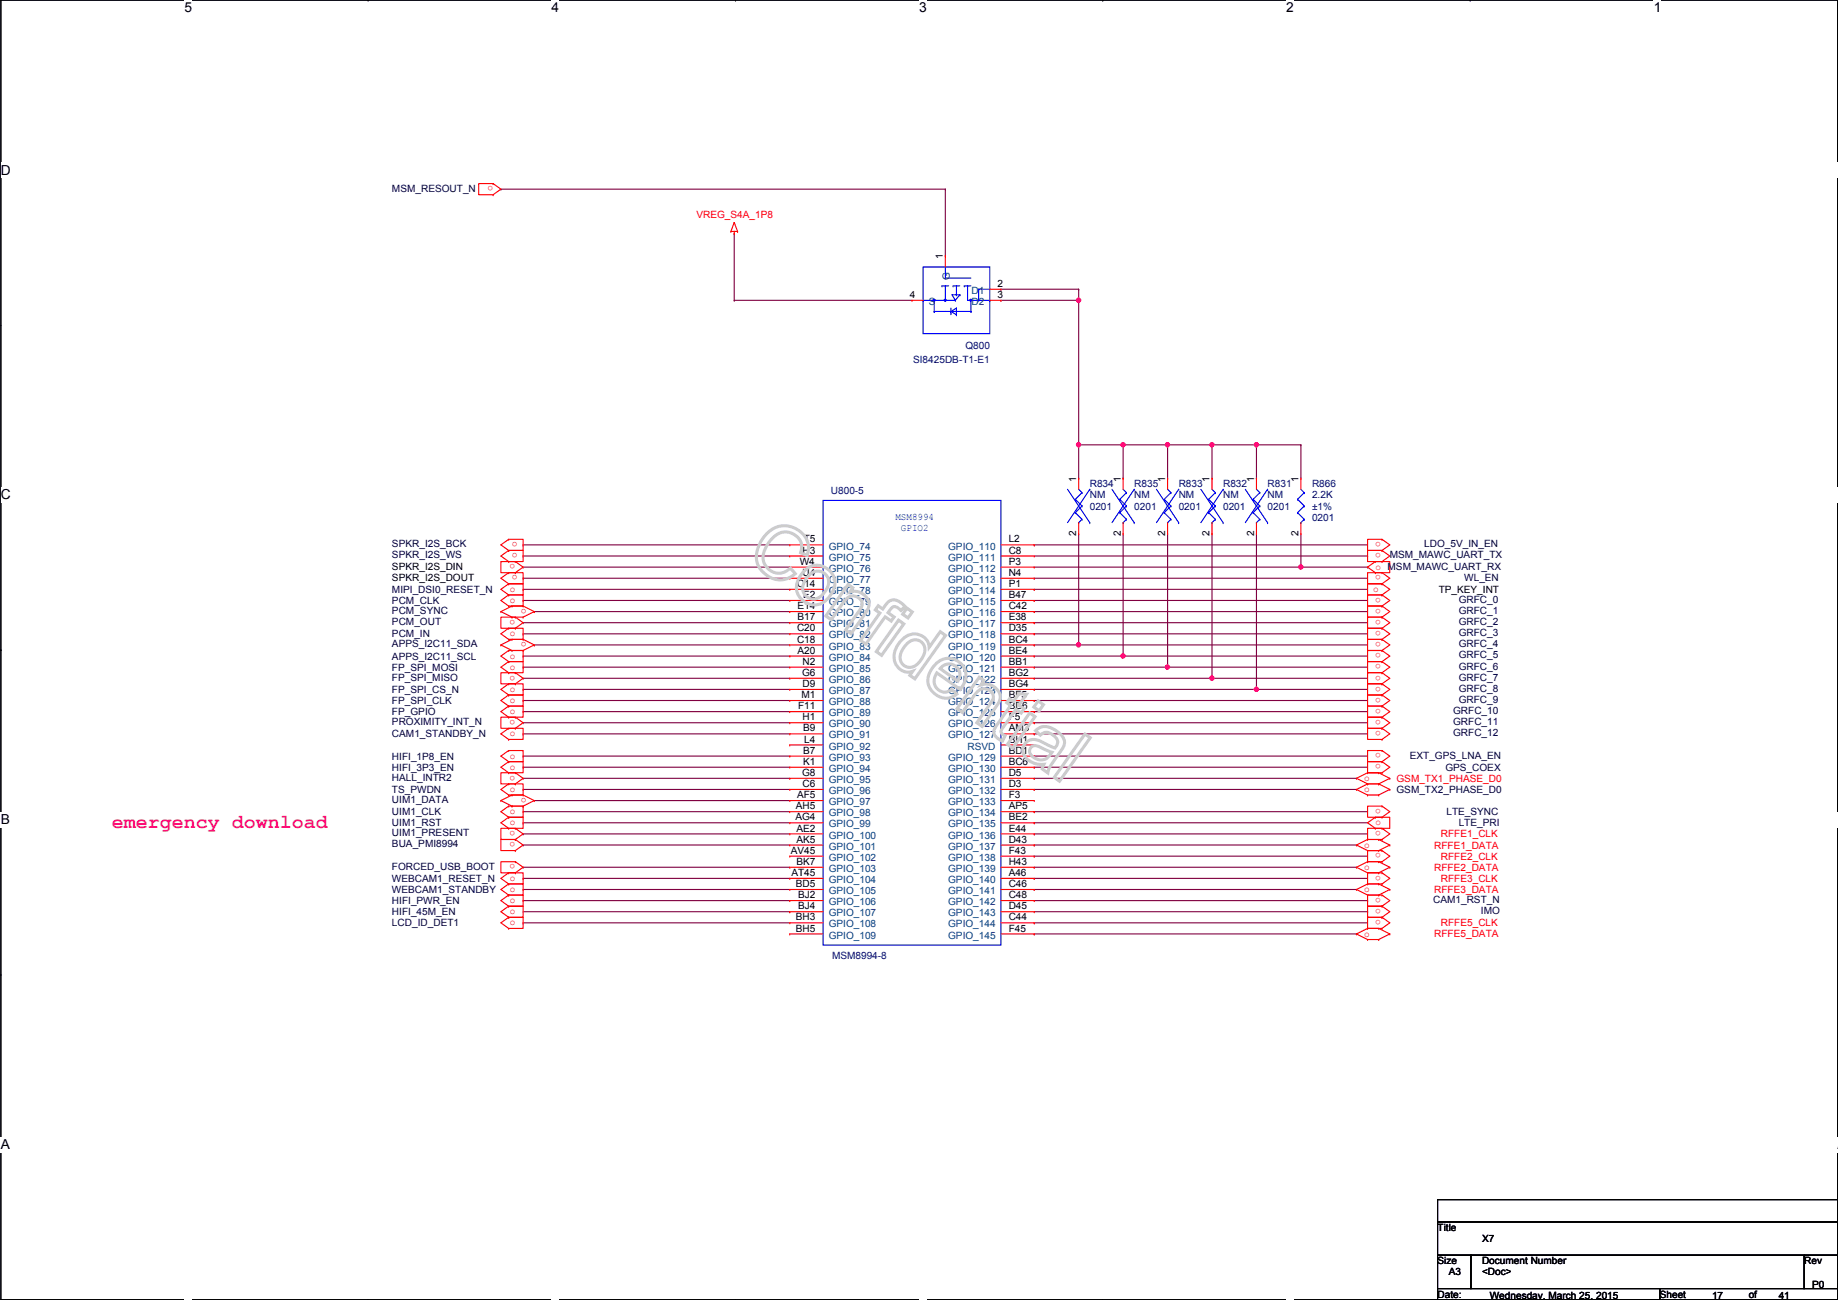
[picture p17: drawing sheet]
<svg xmlns="http://www.w3.org/2000/svg" width="420mm" height="297mm" viewBox="0 0 420 297" stroke-linecap="round" stroke-linejoin="round" font-family="sans-serif">
<defs><g id="words">
<text font-size="4.6" fill="#f0f" x="25.6" y="189.3">emergency download</text>
<g font-size="3.1">
<text x="42.2" y="2.8">5</text>
<text x="126.1" y="2.8">4</text>
<text x="210.1" y="2.8">3</text>
<text x="294" y="2.8">2</text>
<text x="378" y="2.8">1</text>
<text x=".2" y="39.9">D</text>
<text x=".2" y="114.1">C</text>
<text x=".2" y="188.4">B</text>
<text x=".2" y="262.6">A</text>
<text x="420.1" y="262.6">A</text>
</g>
<g font-size="2.3" fill="#000040">
<text x="89.6" y="43.8">MSM_RESOUT_N</text>
<text x="89.6" y="125.1">SPKR_I2S_BCK</text>
<text x="325.6" y="125.1">LDO_5V_IN_EN</text>
<text x="89.6" y="127.6">SPKR_I2S_WS</text>
<text x="317.7" y="127.6">MSM_MAWC_UART_TX</text>
<text x="89.6" y="135.5">MIPI_DSI0_RESET_N</text>
<text x="333.4" y="137.8">GRFC_0</text>
<text x="334.7" y="132.7">WL_EN</text>
<text x="89.6" y="138">PCM_CLK</text>
<text x="89.6" y="142.8">PCM_OUT</text>
<text x="89.6" y="140.3">PCM_SYNC</text>
<text x="333.4" y="140.3">GRFC_1</text>
<text x="333.4" y="142.8">GRFC_2</text>
<text x="89.6" y="145.6">PCM_IN</text>
<text x="89.6" y="147.9">APPS_I2C11_SDA</text>
<text x="333.4" y="145.4">GRFC_3</text>
<text x="333.4" y="147.9">GRFC_4</text>
<text x="89.6" y="150.7">APPS_I2C11_SCL</text>
<text x="89.6" y="153.2">FP_SPI_MOSI</text>
<text x="89.6" y="155.5">FP_SPI_MISO</text>
<text x="333.4" y="150.5">GRFC_5</text>
<text x="333.4" y="155.5">GRFC_7</text>
<text x="333.4" y="153">GRFC_6</text>
<text x="89.6" y="158.3">FP_SPI_CS_N</text>
<text x="89.6" y="160.9">FP_SPI_CLK</text>
<text x="333.4" y="158.1">GRFC_8</text>
<text x="333.4" y="160.6">GRFC_9</text>
<text x="89.6" y="163.4">FP_GPIO</text>
<text x="89.6" y="165.7">PROXIMITY_INT_N</text>
<text x="332.2" y="163.2">GRFC_10</text>
<text x="332.2" y="165.7">GRFC_11</text>
<text x="89.6" y="168.5">CAM1_STANDBY_N</text>
<text x="89.6" y="173.6">HIFI_1P8_EN</text>
<text x="322.3" y="173.3">EXT_GPS_LNA_EN</text>
<text x="332.2" y="168.2">GRFC_12</text>
<text x="89.6" y="176.1">HIFI_3P3_EN</text>
<text x="89.6" y="178.4">HALL_INTR2</text>
<text x="330.4" y="176.1">GPS_COEX</text>
<text x="89.6" y="183.5">UIM1_DATA</text>
<text x="89.6" y="181.2">TS_PWDN</text>
<text x="319.2" y="181.2">GSM_TX2_PHASE_D0</text>
<text x="89.6" y="186.3">UIM1_CLK</text>
<text x="89.6" y="188.8">UIM1_RST</text>
<text x="89.6" y="191.1">UIM1_PRESENT</text>
<text x="330.7" y="186.3">LTE_SYNC</text>
<text x="333.4" y="188.8">LTE_PRI</text>
<text x="89.6" y="193.6">BUA_PMI8994</text>
<text x="89.6" y="198.7">FORCED_USB_BOOT</text>
<text x="89.6" y="201.5">WEBCAM1_RESET_N</text>
<text x="89.6" y="204">WEBCAM1_STANDBY</text>
<text x="89.6" y="209.1">HIFI_45M_EN</text>
<text x="89.6" y="206.6">HIFI_PWR_EN</text>
<text x="327.6" y="206.3">CAM1_RST_N</text>
<text x="338.5" y="208.9">IMO</text>
<text x="89.6" y="211.7">LCD_ID_DET1</text>
</g>
<g font-size="2.3" fill="#f00">
<text x="112.7" y="42.6" transform="rotate(180 112.7 42.6)">o</text>
<text x="159.2" y="49.9">VREG_S4A_1P8</text>
<text x="118.3" y="123.9" transform="rotate(180 118.3 123.9)">o</text>
<text x="315.7" y="123.9" transform="rotate(180 315.7 123.9)">o</text>
<text x="117.8" y="128.9" transform="rotate(180 117.8 128.9)">o</text>
<text x="118.3" y="126.4" transform="rotate(180 118.3 126.4)">o</text>
<text x="118.3" y="131.5" transform="rotate(180 118.3 131.5)">o</text>
<text x="314.4" y="130.2">o MSM_MAWC_UART_RX</text>
<text x="315.7" y="131.5" transform="rotate(180 315.7 131.5)">o</text>
<text x="315.7" y="126.4" transform="rotate(180 315.7 126.4)">o</text>
<text x="116.5" y="135.3">o</text>
<text x="116.5" y="137.8">o</text>
<text x="313.9" y="135.3">o</text>
<text x="315.7" y="136.6" transform="rotate(180 315.7 136.6)">o</text>
<text x="117.8" y="141.6" transform="rotate(180 117.8 141.6)">o</text>
<text x="120.3" y="139.1" transform="rotate(180 120.3 139.1)">o</text>
<text x="315.7" y="139.1" transform="rotate(180 315.7 139.1)">o</text>
<text x="315.7" y="141.6" transform="rotate(180 315.7 141.6)">o</text>
<text x="116.5" y="145.4">o</text>
<text x="120.3" y="146.7" transform="rotate(180 120.3 146.7)">o</text>
<text x="315.7" y="144.2" transform="rotate(180 315.7 144.2)">o</text>
<text x="315.7" y="146.7" transform="rotate(180 315.7 146.7)">o</text>
<text x="315.7" y="149.3" transform="rotate(180 315.7 149.3)">o</text>
<text x="116.5" y="150.5">o</text>
<text x="116.5" y="153">o</text>
<text x="117.8" y="154.3" transform="rotate(180 117.8 154.3)">o</text>
<text x="315.7" y="154.3" transform="rotate(180 315.7 154.3)">o</text>
<text x="315.7" y="151.8" transform="rotate(180 315.7 151.8)">o</text>
<text x="116.5" y="158.1">o</text>
<text x="116.5" y="160.7">o</text>
<text x="315.7" y="156.9" transform="rotate(180 315.7 156.9)">o</text>
<text x="315.7" y="159.4" transform="rotate(180 315.7 159.4)">o</text>
<text x="315.7" y="162" transform="rotate(180 315.7 162)">o</text>
<text x="116.5" y="163.2">o</text>
<text x="117.8" y="164.5" transform="rotate(180 117.8 164.5)">o</text>
<text x="315.7" y="164.5" transform="rotate(180 315.7 164.5)">o</text>
<text x="315.7" y="167" transform="rotate(180 315.7 167)">o</text>
<text x="116.5" y="168.3">o</text>
<text x="116.5" y="173.4">o</text>
<text x="315.7" y="172.1" transform="rotate(180 315.7 172.1)">o</text>
<text x="116.5" y="175.9">o</text>
<text x="117.8" y="177.2" transform="rotate(180 117.8 177.2)">o</text>
<text x="311.9" y="178.4">o</text>
<text x="315.7" y="174.7" transform="rotate(180 315.7 174.7)">o</text>
<text x="319.2" y="178.6">GSM_TX1_PHASE_D0</text>
<text x="116.5" y="181">o</text>
<text x="120.3" y="182.3" transform="rotate(180 120.3 182.3)">o</text>
<text x="311.9" y="181">o</text>
<text x="315.7" y="184.8" transform="rotate(180 315.7 184.8)">o</text>
<text x="116.5" y="186.1">o</text>
<text x="116.5" y="188.6">o</text>
<text x="117.8" y="189.9" transform="rotate(180 117.8 189.9)">o</text>
<text x="314.4" y="188.6">o</text>
<text x="315.7" y="189.9" transform="rotate(180 315.7 189.9)">o</text>
<text x="329.4" y="191.3">RFFE1_CLK</text>
<text x="117.8" y="192.4" transform="rotate(180 117.8 192.4)">o</text>
<text x="117.8" y="197.5" transform="rotate(180 117.8 197.5)">o</text>
<text x="311.9" y="193.7">o</text>
<text x="315.7" y="195" transform="rotate(180 315.7 195)">o</text>
<text x="327.9" y="193.9">RFFE1_DATA</text>
<text x="329.4" y="196.4">RFFE2_CLK</text>
<text x="116.5" y="201.3">o</text>
<text x="116.5" y="203.8">o</text>
<text x="311.9" y="203.8">o</text>
<text x="311.9" y="198.8">o</text>
<text x="315.7" y="200.1" transform="rotate(180 315.7 200.1)">o</text>
<text x="327.9" y="199">RFFE2_DATA</text>
<text x="329.4" y="201.5">RFFE3_CLK</text>
<text x="116.5" y="208.9">o</text>
<text x="116.5" y="206.4">o</text>
<text x="315.7" y="205.1" transform="rotate(180 315.7 205.1)">o</text>
<text x="315.7" y="207.7" transform="rotate(180 315.7 207.7)">o</text>
<text x="327.9" y="204">RFFE3_DATA</text>
<text x="116.5" y="211.5">o</text>
<text x="311.9" y="214">o</text>
<text x="315.7" y="210.2" transform="rotate(180 315.7 210.2)">o</text>
<text x="327.9" y="214.2">RFFE5_DATA</text>
<text x="329.4" y="211.7">RFFE5_CLK</text>
</g>
<g font-size="2.3">
<text x="215.5" y="59.2" transform="rotate(-90 215.5 59.2)">1</text>
<text x="228" y="65.5">2</text>
<text x="208" y="68.1">4</text>
<text x="228" y="68.1">3</text>
<text x="246" y="110" transform="rotate(-90 246 110)">1</text>
<text x="256.2" y="110" transform="rotate(-90 256.2 110)">1</text>
<text x="266.3" y="110" transform="rotate(-90 266.3 110)">1</text>
<text x="276.5" y="110" transform="rotate(-90 276.5 110)">1</text>
<text x="286.7" y="110" transform="rotate(-90 286.7 110)">1</text>
<text x="296.8" y="110" transform="rotate(-90 296.8 110)">1</text>
<text x="183.7" y="124">T5</text>
<text x="230.6" y="124">L2</text>
<text x="246" y="122.5" transform="rotate(-90 246 122.5)">2</text>
<text x="256.2" y="122.5" transform="rotate(-90 256.2 122.5)">2</text>
<text x="266.3" y="122.5" transform="rotate(-90 266.3 122.5)">2</text>
<text x="276.5" y="122.5" transform="rotate(-90 276.5 122.5)">2</text>
<text x="286.7" y="122.5" transform="rotate(-90 286.7 122.5)">2</text>
<text x="296.8" y="122.5" transform="rotate(-90 296.8 122.5)">2</text>
<text x="89.6" y="130.1">SPKR_I2S_DIN</text>
<text x="182.8" y="129">W4</text>
<text x="183.5" y="126.5">H3</text>
<text x="183.5" y="131.6">U4</text>
<text x="230.6" y="126.5">C8</text>
<text x="230.6" y="129">P3</text>
<text x="230.6" y="131.6">N4</text>
<text x="89.6" y="132.7">SPKR_I2S_DOUT</text>
<text x="182.2" y="134.1">C14</text>
<text x="183.6" y="136.7">E2</text>
<text x="230.6" y="134.1">P1</text>
<text x="230.6" y="136.7">B47</text>
<text x="328.9" y="135.5">TP_KEY_INT</text>
<text x="182.3" y="139.2">E14</text>
<text x="182.3" y="141.7">B17</text>
<text x="230.6" y="139.2">C42</text>
<text x="230.6" y="141.7">E38</text>
<text x="182.2" y="144.3">C20</text>
<text x="182.2" y="146.8">C18</text>
<text x="182.3" y="149.4">A20</text>
<text x="230.6" y="144.3">D35</text>
<text x="230.6" y="146.8">BC4</text>
<text x="230.6" y="149.4">BE4</text>
<text x="183.3" y="154.4">G6</text>
<text x="183.5" y="151.9">N2</text>
<text x="230.6" y="151.9">BB1</text>
<text x="230.6" y="154.4">BG2</text>
<text x="183.2" y="159.5">M1</text>
<text x="183.5" y="157">D9</text>
<text x="230.6" y="157">BG4</text>
<text x="230.6" y="159.5">BF5</text>
<text x="182.4" y="162.1">F11</text>
<text x="183.5" y="164.6">H1</text>
<text x="183.6" y="167.1">B9</text>
<text x="230.6" y="162.1">BE6</text>
<text x="230.6" y="164.6">F5</text>
<text x="230.6" y="167.1">AM3</text>
<text x="183.6" y="172.2">B7</text>
<text x="183.8" y="169.7">L4</text>
<text x="230.6" y="169.7">BH1</text>
<text x="230.6" y="172.2">BD1</text>
<text x="183.3" y="177.3">G8</text>
<text x="183.5" y="179.8">C6</text>
<text x="183.6" y="174.8">K1</text>
<text x="230.6" y="174.8">BC6</text>
<text x="230.6" y="177.3">D5</text>
<text x="230.6" y="179.8">D3</text>
<text x="181.9" y="184.9">AH5</text>
<text x="182.2" y="182.4">AF5</text>
<text x="230.6" y="182.4">F3</text>
<text x="230.6" y="184.9">AP5</text>
<text x="181.8" y="187.5">AG4</text>
<text x="182.1" y="190">AE2</text>
<text x="230.6" y="187.5">BE2</text>
<text x="230.6" y="190">E44</text>
<text x="180.8" y="195.1">AV45</text>
<text x="182.1" y="192.5">AK5</text>
<text x="182.1" y="197.6">BK7</text>
<text x="230.6" y="192.5">D43</text>
<text x="230.6" y="195.1">F43</text>
<text x="230.6" y="197.6">H43</text>
<text x="180.9" y="200.2">AT45</text>
<text x="181.9" y="202.7">BD5</text>
<text x="230.6" y="200.2">A46</text>
<text x="230.6" y="202.7">C46</text>
<text x="182.4" y="205.2">BJ2</text>
<text x="182.4" y="207.8">BJ4</text>
<text x="230.6" y="205.2">C48</text>
<text x="230.6" y="207.8">D45</text>
<text x="181.9" y="210.3">BH3</text>
<text x="181.9" y="212.9">BH5</text>
<text x="230.6" y="210.3">C44</text>
<text x="230.6" y="212.9">F45</text>
<text x="328.6" y="281.3">Title</text>
<text x="338.8" y="283.8">X7</text>
<text x="328.6" y="288.9">Size</text>
<text x="331.2" y="291.4">A3</text>
<text x="338.8" y="288.9">Document Number</text>
<text x="338.8" y="291.4">&lt;Doc&gt;</text>
<text x="412.4" y="288.9">Rev</text>
<text x="328.6" y="296.5">Date:</text>
<text x="340.6" y="296.8">Wednesday, March 25, 2015</text>
<text x="379.4" y="296.5">Sheet</text>
<text x="391.4" y="296.8">17</text>
<text x="399.7" y="296.5">of</text>
<text x="406.6" y="296.8">41</text>
<text x="414.2" y="294.2">P0</text>
</g>
<g font-size="2.3" fill="#004080">
<text x="217.2" y="64.1" transform="rotate(-90 217.2 64.1)">G</text>
<text x="212.3" y="69.7">S</text>
<text x="222.1" y="67.1">D1</text>
<text x="222.1" y="69.7">D2</text>
<text x="189.4" y="125.6">GPIO_74</text>
<text x="216.7" y="125.6">GPIO_110</text>
<text x="189.4" y="128.1">GPIO_75</text>
<text x="189.4" y="130.6">GPIO_76</text>
<text x="216.7" y="128.1">GPIO_111</text>
<text x="216.7" y="130.6">GPIO_112</text>
<text x="189.4" y="133.2">GPIO_77</text>
<text x="189.4" y="135.7">GPIO_78</text>
<text x="216.7" y="133.2">GPIO_113</text>
<text x="216.7" y="135.7">GPIO_114</text>
<text x="189.4" y="138.3">GPIO_79</text>
<text x="189.4" y="140.8">GPIO_80</text>
<text x="189.4" y="143.3">GPIO_81</text>
<text x="216.7" y="138.3">GPIO_115</text>
<text x="216.7" y="140.8">GPIO_116</text>
<text x="216.7" y="143.3">GPIO_117</text>
<text x="189.4" y="145.9">GPIO_82</text>
<text x="189.4" y="148.4">GPIO_83</text>
<text x="216.7" y="145.9">GPIO_118</text>
<text x="216.7" y="148.4">GPIO_119</text>
<text x="189.4" y="151">GPIO_84</text>
<text x="189.4" y="153.5">GPIO_85</text>
<text x="216.7" y="153.5">GPIO_121</text>
<text x="216.7" y="151">GPIO_120</text>
<text x="189.4" y="156">GPIO_86</text>
<text x="189.4" y="158.6">GPIO_87</text>
<text x="189.4" y="161.1">GPIO_88</text>
<text x="216.7" y="156">GPIO_122</text>
<text x="216.7" y="158.6">GPIO_123</text>
<text x="216.7" y="161.1">GPIO_124</text>
<text x="189.4" y="163.7">GPIO_89</text>
<text x="189.4" y="166.2">GPIO_90</text>
<text x="216.7" y="163.7">GPIO_125</text>
<text x="216.7" y="166.2">GPIO_126</text>
<text x="189.4" y="168.7">GPIO_91</text>
<text x="189.4" y="171.3">GPIO_92</text>
<text x="189.4" y="173.8">GPIO_93</text>
<text x="216.7" y="168.7">GPIO_127</text>
<text x="216.7" y="173.8">GPIO_129</text>
<text x="221.2" y="171.3">RSVD</text>
<text x="189.4" y="176.4">GPIO_94</text>
<text x="189.4" y="178.9">GPIO_95</text>
<text x="216.7" y="176.4">GPIO_130</text>
<text x="216.7" y="178.9">GPIO_131</text>
<text x="189.4" y="181.4">GPIO_96</text>
<text x="189.4" y="184">GPIO_97</text>
<text x="216.7" y="181.4">GPIO_132</text>
<text x="216.7" y="184">GPIO_133</text>
<text x="189.4" y="186.5">GPIO_98</text>
<text x="189.4" y="189.1">GPIO_99</text>
<text x="189.4" y="191.6">GPIO_100</text>
<text x="216.7" y="186.5">GPIO_134</text>
<text x="216.7" y="189.1">GPIO_135</text>
<text x="216.7" y="191.6">GPIO_136</text>
<text x="189.4" y="194.1">GPIO_101</text>
<text x="189.4" y="196.7">GPIO_102</text>
<text x="216.7" y="194.1">GPIO_137</text>
<text x="216.7" y="196.7">GPIO_138</text>
<text x="189.4" y="199.2">GPIO_103</text>
<text x="189.4" y="201.8">GPIO_104</text>
<text x="216.7" y="199.2">GPIO_139</text>
<text x="216.7" y="201.8">GPIO_140</text>
<text x="189.4" y="204.3">GPIO_105</text>
<text x="189.4" y="206.8">GPIO_106</text>
<text x="189.4" y="209.4">GPIO_107</text>
<text x="216.7" y="204.3">GPIO_141</text>
<text x="216.7" y="206.8">GPIO_142</text>
<text x="216.7" y="209.4">GPIO_143</text>
<text x="189.4" y="211.9">GPIO_108</text>
<text x="189.4" y="214.5">GPIO_109</text>
<text x="216.7" y="211.9">GPIO_144</text>
<text x="216.7" y="214.5">GPIO_145</text>
</g>
<g font-size="2.3" fill="#000080">
<text x="208.7" y="82.9">SI8425DB-T1-E1</text>
<text x="220.7" y="79.8">Q800</text>
<text x="189.9" y="112.9">U800-5</text>
<text x="249.1" y="111.3">R834</text>
<text x="249.1" y="113.9">NM</text>
<text x="259.3" y="111.3">R835</text>
<text x="259.3" y="113.9">NM</text>
<text x="269.4" y="111.3">R833</text>
<text x="269.4" y="113.9">NM</text>
<text x="279.6" y="111.3">R832</text>
<text x="279.6" y="113.9">NM</text>
<text x="289.8" y="111.3">R831</text>
<text x="289.8" y="113.9">NM</text>
<text x="299.9" y="111.3">R866</text>
<text x="299.9" y="113.9">2.2K</text>
<text x="249.1" y="116.4">0201</text>
<text x="259.3" y="116.4">0201</text>
<text x="269.4" y="116.4">0201</text>
<text x="279.6" y="116.4">0201</text>
<text x="289.8" y="116.4">0201</text>
<text x="299.9" y="116.4">±1%</text>
<text x="299.9" y="119">0201</text>
<text x="190.2" y="219">MSM8994-8</text>
</g>
<g font-size="2.3" fill="#00f">
<text x="204.7" y="118.7">MSM8994</text>
<text x="205.9" y="121.3">GPIO2</text>
</g>
</g></defs>
<path d="M.2 0h419.9v297h-419.9z" fill="none" stroke="#000" stroke-width=".25"/>
<g fill="#fff">
<path d="M42.2 0h1.7v3.5h-1.7z"/>
<path d="M42.2 297l1.7 .1z"/>
</g>
<path d="M84.1 0h.1M84.1 297h.1" fill="none" stroke="#000" stroke-width=".25"/>
<g fill="#fff">
<path d="M126.1 0h1.7v3.5h-1.7z"/>
<path d="M126.1 297l1.7 .1z"/>
</g>
<path d="M168.1 0h.1M168.1 297h.1" fill="none" stroke="#000" stroke-width=".25"/>
<g fill="#fff">
<path d="M210.1 0h1.7v3.5h-1.7z"/>
<path d="M210.1 297l1.7 .1z"/>
</g>
<path d="M252.1 0h.1M252.1 297h.1" fill="none" stroke="#000" stroke-width=".25"/>
<g fill="#fff">
<path d="M294 0h1.8v3.5h-1.8z"/>
<path d="M294 297l1.8 .1z"/>
</g>
<path d="M336.1 0h.1M336.1 297h.1" fill="none" stroke="#000" stroke-width=".25"/>
<g fill="#fff">
<path d="M378 0h1.8v3.5h-1.8z"/>
<path d="M378 297l1.8 .1z"/>
<path d="M.2 37.1h2.2v3.5h-2.2z"/>
<path d="M420.1 37.1h.1v3.5h-.1z"/>
<path d="M.2 111.3h2.2v3.5h-2.2z"/>
<path d="M420.1 111.3h.1v3.5h-.1z"/>
</g>
<path d="M.2 74.3h.1M420.1 74.3h.1" fill="none" stroke="#000" stroke-width=".25"/>
<g fill="#fff">
<path d="M.2 185.6h2.1v3.5h-2.1z"/>
<path d="M420.1 185.6h.1v3.5h-.1z"/>
</g>
<path d="M.2 148.5h.1M420.1 148.5h.1" fill="none" stroke="#000" stroke-width=".25"/>
<path d="M.2 148.5h.1M420.1 148.5h.1" fill="none" stroke="#000" stroke-width=".23"/>
<g fill="#fff">
<path d="M.2 259.8h2.1v3.5h-2.1z"/>
<path d="M420.1 259.8h.1v3.5h-.1z"/>
</g>
<path d="M.2 222.7h.1M420.1 222.7h.1" fill="none" stroke="#000" stroke-width=".25"/>
<g fill="none" stroke="#800040" stroke-width=".25">
<path d="M246.6 109.3h.1M246.6 101.6v7.7M256.7 109.3h.1M256.7 101.6v7.7M266.9 109.3h.1M266.9 101.6v7.7M277.1 109.3h.1M277.1 101.6v7.7M287.2 109.3h.1M287.2 101.6v7.7M119.6 124.5h.1M119.6 127h.1"/>
<path d="M119.6 134.7h.1M119.6 137.2h.1M119.6 124.5h60.9M119.6 127h60.9M119.6 134.7h60.9M119.6 137.2h60.9M122.1 139.7h.1M122.1 139.7h58.4M236.4 132.1h.1M236.4 137.2h.1M236.4 139.7h.1M236.4 137.2h76.2"/>
<path d="M236.4 139.7h76.2M236.4 132.1h76.2M119.6 142.3h.1M119.6 144.8h.1M119.6 149.9h.1M119.6 152.4h.1M119.6 155h.1M119.6 157.5h.1M119.6 142.3h60.9M119.6 144.8h60.9M119.6 149.9h60.9M119.6 152.4h60.9"/>
<path d="M119.6 155h60.9M119.6 157.5h60.9M122.1 147.4h.1M122.1 147.4h58.4M236.4 142.3h.1M236.4 144.8h.1M236.4 147.4h.1M236.4 149.9h.1M236.4 155h.1M236.4 152.4h.1M236.4 157.5h.1M236.4 142.3h76.2"/>
<path d="M236.4 144.8h76.2M236.4 147.4h76.2M236.4 149.9h76.2M236.4 152.4h76.2M236.4 155h76.2M236.4 157.5h76.2M246.6 147.4h.1M256.7 149.9h.1M266.9 152.4h.1M277.1 155h.1M287.2 157.5h.1M119.6 160.1h.1"/>
<path d="M119.6 162.6h.1M119.6 167.7h.1M119.6 160.1h60.9M119.6 162.6h60.9M119.6 167.7h60.9M236.4 160.1h.1M236.4 162.6h.1M236.4 165.1h.1M236.4 167.7h.1M236.4 172.8h.1M236.4 175.3h.1M236.4 177.8h.1"/>
<path d="M236.4 160.1h76.2M236.4 162.6h76.2M236.4 167.7h76.2M236.4 165.1h76.2M236.4 172.8h76.2M236.4 175.3h76.2M236.4 177.8h73.7M119.6 185.5h.1M119.6 188h.1M119.6 190.5h.1M119.6 193.1h.1M119.6 198.2h.1"/>
<path d="M119.6 185.5h60.9M119.6 188h60.9M119.6 190.5h60.9M119.6 193.1h60.9M119.6 198.2h60.9M122.1 182.9h.1M122.1 182.9h58.4M236.4 185.5h.1M236.4 190.5h.1M236.4 195.6h.1M236.4 198.2h.1M236.4 193.1h.1"/>
<path d="M236.4 188h.1M236.4 180.4h.1M236.4 185.5h76.2M236.4 188h76.2M236.4 190.5h76.2M236.4 193.1h73.7M236.4 198.2h73.7M236.4 195.6h76.2M236.4 180.4h73.7M119.6 200.7h.1M119.6 203.2h.1M119.6 200.7h60.9"/>
<path d="M119.6 203.2h60.9M236.4 200.7h.1M236.4 210.9h.1M236.4 213.4h.1M236.4 203.2h.1M236.4 200.7h76.2M236.4 203.2h73.7M236.4 210.9h76.2M236.4 213.4h73.7"/>
</g>
<circle cx="246.6" cy="147.3" r=".49" fill="#f0f"/>
<circle cx="246.6" cy="147.3" r=".49" fill="none" stroke="#f0f" stroke-width=".25"/>
<path d="M246.6 101.6h.1M246.6 101.6h20.3M256.7 101.6h.1" fill="none" stroke="#800040" stroke-width=".25"/>
<circle cx="266.9" cy="101.6" r=".49" fill="#f0f"/>
<circle cx="266.9" cy="101.6" r=".49" fill="none" stroke="#f0f" stroke-width=".25"/>
<circle cx="256.7" cy="101.6" r=".49" fill="#f0f"/>
<circle cx="256.7" cy="101.6" r=".49" fill="none" stroke="#f0f" stroke-width=".25"/>
<path d="M266.9 101.6h.1M266.9 101.6h20.3M277.1 101.6h.1" fill="none" stroke="#800040" stroke-width=".25"/>
<circle cx="277" cy="101.6" r=".49" fill="#f0f"/>
<circle cx="277" cy="101.6" r=".49" fill="none" stroke="#f0f" stroke-width=".25"/>
<g fill="none" stroke="#800040" stroke-width=".25">
<path d="M114.5 43.2h.1M114.5 43.2h101.6M167.8 53.4h.1M167.8 53.4v15.2M216.1 43.2h.1M216.1 43.2v15.3M167.8 68.6h.1M167.8 68.6h40.7M228.8 66.1h.1M228.8 68.6h.1M228.8 68.6h17.8M228.8 66.1h17.8"/>
<path d="M246.6 66.1h.1M246.6 68.6h.1M246.6 66.1v35.5M236.4 134.7h.1M236.4 134.7h76.2M119.6 172.8h.1M119.6 175.3h.1M119.6 172.8h60.9M119.6 175.3h60.9M119.6 180.4h.1M119.6 180.4h60.9M119.6 210.9h.1"/>
<path d="M119.6 205.8h.1M119.6 210.9h60.9M119.6 205.8h60.9"/>
</g>
<circle cx="246.6" cy="101.6" r=".49" fill="#f0f"/>
<circle cx="246.6" cy="101.6" r=".49" fill="none" stroke="#f0f" stroke-width=".25"/>
<circle cx="246.6" cy="68.6" r=".49" fill="#f0f"/>
<circle cx="246.6" cy="68.6" r=".49" fill="none" stroke="#f0f" stroke-width=".25"/>
<path d="M246.6 122v25.4M256.7 122v27.9M246.6 147.4h.1M256.7 149.9h.1" fill="none" stroke="#800040" stroke-width=".25"/>
<circle cx="256.7" cy="149.9" r=".49" fill="#f0f"/>
<circle cx="256.7" cy="149.9" r=".49" fill="none" stroke="#f0f" stroke-width=".25"/>
<path d="M266.9 122v30.4M266.9 152.4h.1" fill="none" stroke="#800040" stroke-width=".25"/>
<circle cx="266.9" cy="152.4" r=".49" fill="#f0f"/>
<circle cx="266.9" cy="152.4" r=".49" fill="none" stroke="#f0f" stroke-width=".25"/>
<path d="M277.1 122v33M277.1 155h.1" fill="none" stroke="#800040" stroke-width=".25"/>
<circle cx="277" cy="155" r=".49" fill="#f0f"/>
<circle cx="277" cy="155" r=".49" fill="none" stroke="#f0f" stroke-width=".25"/>
<path d="M287.2 122v35.5M287.2 157.5h.1" fill="none" stroke="#800040" stroke-width=".25"/>
<circle cx="287.2" cy="157.5" r=".49" fill="#f0f"/>
<circle cx="287.2" cy="157.5" r=".49" fill="none" stroke="#f0f" stroke-width=".25"/>
<path d="M236.4 127h76.2M236.4 129.6h61M297.4 129.6h.1M312.6 127h.1" fill="none" stroke="#800040" stroke-width=".25"/>
<circle cx="297.4" cy="129.6" r=".49" fill="#f0f"/>
<circle cx="297.4" cy="129.6" r=".49" fill="none" stroke="#f0f" stroke-width=".25"/>
<path d="M287.2 101.6h.1M287.2 101.6h10.2M297.4 101.6h.1M297.4 101.6v7.7M297.4 129.6h.1M297.4 122v7.6M297.4 129.6h15.2M312.6 129.6h.1" fill="none" stroke="#800040" stroke-width=".25"/>
<circle cx="287.2" cy="101.6" r=".49" fill="#f0f"/>
<circle cx="287.2" cy="101.6" r=".49" fill="none" stroke="#f0f" stroke-width=".25"/>
<g fill="none" stroke="#800040" stroke-width=".25">
<path d="M119.6 129.6h.1M119.6 132.1h.1M119.6 129.6h60.9M119.6 132.1h60.9M236.4 124.5h.1M236.4 124.5h76.2M119.6 177.8h.1M119.6 165.1h.1M119.6 177.8h60.9M119.6 165.1h60.9M119.6 208.3h60.9M180.5 208.3h.1"/>
<path d="M236.4 208.3h76.2M236.4 205.8h76.2M312.6 205.8h.1M312.6 208.3h.1"/>
</g>
<g fill="none" stroke="#f00" stroke-width=".25">
<path d="M112.7 44.5h.1M112.7 42h.1M112.7 42h-3.3v2.5h3.3M112.7 42l1.8 1.2-1.8 1.3M167.1 52.9h.1M167.1 52.9h1.5M167.8 53.4h.1M167.8 50.8h.1M167.8 52.9v.5M167.8 50.8l-.7 2.1M167.8 50.8l.8 2.1M168.6 52.9h.1"/>
<path d="M256.7 109.3h.1M256.7 109.3v2.5M256.7 119.4v2.6M277.1 109.3h.1M277.1 109.3v2.5M277.1 119.4v2.6M114.5 139.7h.1M114.5 139.7l2.5 1.3M116.3 133.4h.1M116.3 135.9h.1M116.3 133.4h3.3v2.5h-3.3M116.3 138.5h.1"/>
<path d="M116.3 135.9h3.3v2.6h-3.3M116.3 125.8h.1M116.3 123.2h.1M116.3 123.2h3.3v2.6h-3.3M116.3 128.3h.1M116.3 125.8h3.3v2.5h-3.3M116.3 130.9h.1M116.3 130.9h3.3v2.5h-3.3M116.3 133.4l-1.8 1.3 1.8 1.2M116.3 135.9l-1.8 1.3 1.8 1.3M116.3 123.2l-1.8 1.3 1.8 1.3M116.3 125.8l-1.8 1.2 1.8 1.3"/>
<path d="M116.3 130.9l-1.8 1.2 1.8 1.3M117 138.5h.1M117 138.5l-2.5 1.2M117 138.5h2.6M117.8 130.9h.1M117.8 128.3h.1M117.8 128.3h-3.3v2.6h3.3M117.8 128.3l1.8 1.3-1.8 1.3M119.6 138.5h.1M119.6 138.5l2.5 1.2M122.1 139.7h.1M122.1 139.7l-2.5 1.3"/>
<path d="M180.5 124.5h.1M180.5 127h.1M180.5 129.6h.1M180.5 132.1h.1M180.5 134.7h.1M180.5 137.2h.1M180.5 139.7h.1M180.5 124.5h7.7M180.5 127h7.7M180.5 129.6h7.7M180.5 132.1h7.7M180.5 134.7h7.7"/>
<path d="M180.5 137.2h7.7M180.5 139.7h7.7M228.8 124.5h7.6M228.8 127h7.6M228.8 129.6h7.6M228.8 132.1h7.6M228.8 134.7h7.6M228.8 137.2h7.6M228.8 139.7h7.6M236.4 124.5h.1M236.4 127h.1M236.4 129.6h.1"/>
<path d="M236.4 132.1h.1M236.4 134.7h.1M236.4 137.2h.1M236.4 139.7h.1M256.7 122h.1M277.1 122h.1M314.4 128.3h.1M314.4 130.9h.1M314.4 128.3h3.3v2.6h-3.3M314.4 128.3l-1.8 1.3 1.8 1.3M315.9 133.4h.1M315.9 130.9h.1"/>
<path d="M315.9 130.9h-3.3v2.5h3.3M315.9 138.5h.1M315.9 135.9h.1M315.9 135.9h-3.3v2.6h3.3M315.9 138.5h-3.3v2.5h3.3M315.9 133.4h-3.3v2.5h3.3M315.9 128.3h.1M315.9 125.8h.1M315.9 125.8h-3.3v2.5h3.3M315.9 123.2h.1M315.9 123.2h-3.3v2.6h3.3M315.9 130.9l1.8 1.2-1.8 1.3"/>
<path d="M315.9 135.9l1.8 1.3-1.8 1.3M315.9 138.5l1.8 1.2-1.8 1.3M315.9 133.4l1.8 1.3-1.8 1.2M315.9 125.8l1.8 1.2-1.8 1.3M315.9 123.2l1.8 1.3-1.8 1.3M114.5 147.4h.1M114.5 147.4l2.5 1.2M116.3 143.6h.1M116.3 146.1h.1M116.3 143.6h3.3v2.5h-3.3M116.3 148.6h.1M116.3 151.2h.1"/>
<path d="M116.3 148.6h3.3v2.6h-3.3M116.3 153.7h.1M116.3 151.2h3.3v2.5h-3.3M116.3 156.3h.1M116.3 158.8h.1M116.3 156.3h3.3v2.5h-3.3M116.3 158.8h3.3v2.5h-3.3M116.3 143.6l-1.8 1.2 1.8 1.3M116.3 148.6l-1.8 1.3 1.8 1.3M116.3 151.2l-1.8 1.2 1.8 1.3M116.3 156.3l-1.8 1.2 1.8 1.3M116.3 158.8l-1.8 1.3 1.8 1.2"/>
<path d="M117 148.6h.1M117 146.1h.1M117 141h.1M117 148.6h2.6M117 146.1l-2.5 1.3M117 146.1h2.6M117 141h2.6M117.8 156.3h.1M117.8 153.7h.1M117.8 153.7h-3.3v2.6h3.3M117.8 143.6h.1M117.8 141h.1"/>
<path d="M117.8 141h-3.3v2.6h3.3M117.8 153.7l1.8 1.3-1.8 1.3M117.8 141l1.8 1.3-1.8 1.3M119.6 148.6h.1M119.6 146.1h.1M119.6 141h.1M119.6 146.1l2.5 1.3M122.1 147.4h.1M122.1 147.4l-2.5 1.2M180.5 142.3h.1M180.5 144.8h.1M180.5 147.4h.1"/>
<path d="M180.5 149.9h.1M180.5 152.4h.1M180.5 155h.1M180.5 157.5h.1M180.5 142.3h7.7M180.5 144.8h7.7M180.5 147.4h7.7M180.5 149.9h7.7M180.5 152.4h7.7M180.5 155h7.7M180.5 157.5h7.7M228.8 142.3h7.6"/>
<path d="M228.8 144.8h7.6M228.8 147.4h7.6M228.8 149.9h7.6M228.8 152.4h7.6M228.8 155h7.6M228.8 157.5h7.6M236.4 152.4h.1M236.4 155h.1M236.4 157.5h.1M236.4 142.3h.1M236.4 144.8h.1M236.4 147.4h.1"/>
<path d="M236.4 149.9h.1M315.9 141h.1M315.9 143.6h.1M315.9 141h-3.3v2.6h3.3M315.9 146.1h.1M315.9 143.6h-3.3v2.5h3.3M315.9 148.6h.1M315.9 146.1h-3.3v2.5h3.3M315.9 151.2h.1M315.9 148.6h-3.3v2.6h3.3M315.9 156.3h.1M315.9 153.7h.1"/>
<path d="M315.9 153.7h-3.3v2.6h3.3M315.9 151.2h-3.3v2.5h3.3M315.9 158.8h.1M315.9 156.3h-3.3v2.5h3.3M315.9 158.8h-3.3v2.5h3.3M315.9 141l1.8 1.3-1.8 1.3M315.9 143.6l1.8 1.2-1.8 1.3M315.9 146.1l1.8 1.3-1.8 1.2M315.9 148.6l1.8 1.3-1.8 1.3M315.9 153.7l1.8 1.3-1.8 1.3M315.9 151.2l1.8 1.2-1.8 1.3M315.9 156.3l1.8 1.2-1.8 1.3"/>
<path d="M315.9 158.8l1.8 1.3-1.8 1.2M116.3 161.3h.1M116.3 163.9h.1M116.3 161.3h3.3v2.6h-3.3M116.3 166.4h.1M116.3 169h.1M116.3 166.4h3.3v2.6h-3.3M116.3 171.5h.1M116.3 174h.1M116.3 171.5h3.3v2.5h-3.3M116.3 176.6h.1M116.3 174h3.3v2.6h-3.3"/>
<path d="M116.3 179.1h.1M116.3 179.1h3.3v2.6h-3.3M116.3 161.3l-1.8 1.3 1.8 1.3M116.3 166.4l-1.8 1.3 1.8 1.3M116.3 171.5l-1.8 1.3 1.8 1.2M116.3 174l-1.8 1.3 1.8 1.3M116.3 179.1l-1.8 1.3 1.8 1.3M117.8 179.1h.1M117.8 176.6h.1M117.8 176.6h-3.3v2.5h3.3M117.8 166.4h.1M117.8 163.9h.1"/>
<path d="M117.8 163.9h-3.3v2.5h3.3M117.8 176.6l1.8 1.2-1.8 1.3M117.8 163.9l1.8 1.2-1.8 1.3M180.5 160.1h.1M180.5 162.6h.1M180.5 165.1h.1M180.5 167.7h.1M180.5 170.2h.1M180.5 172.8h.1M180.5 175.3h.1M180.5 177.8h.1M180.5 160.1h7.7"/>
<path d="M180.5 162.6h7.7M180.5 165.1h7.7M180.5 167.7h7.7M180.5 170.2h7.7M180.5 172.8h7.7M180.5 175.3h7.7M180.5 177.8h7.7M228.8 160.1h7.6M228.8 162.6h7.6M228.8 165.1h7.6M228.8 167.7h7.6M228.8 170.2h7.6"/>
<path d="M228.8 172.8h7.6M228.8 175.3h7.6M228.8 177.8h7.6M236.4 160.1h.1M236.4 162.6h.1M236.4 165.1h.1M236.4 167.7h.1M236.4 170.2h.1M236.4 172.8h.1M236.4 175.3h.1M236.4 177.8h.1M310.1 177.8h.1"/>
<path d="M310.1 177.8l2.5 1.3M312.6 176.6h.1M312.6 179.1h.1M312.6 176.6l-2.5 1.2M312.6 176.6h2.6M312.6 179.1h2.6M312.6 179.1l-2.5 1.3M315.2 176.6h.1M315.2 179.1h.1M315.2 176.6l2.5 1.2M315.2 179.1l2.5 1.3M315.9 161.3h.1"/>
<path d="M315.9 163.9h.1M315.9 161.3h-3.3v2.6h3.3M315.9 166.4h.1M315.9 163.9h-3.3v2.5h3.3M315.9 169h.1M315.9 166.4h-3.3v2.6h3.3M315.9 174h.1M315.9 171.5h.1M315.9 171.5h-3.3v2.5h3.3M315.9 176.6h.1M315.9 174h-3.3v2.6h3.3M315.9 161.3l1.8 1.3-1.8 1.3"/>
<path d="M315.9 163.9l1.8 1.2-1.8 1.3M315.9 166.4l1.8 1.3-1.8 1.3M315.9 171.5l1.8 1.3-1.8 1.2M315.9 174l1.8 1.3-1.8 1.3M317.7 177.8h.1M317.7 177.8l-2.5 1.3M114.5 182.9h.1M114.5 182.9l2.5 1.3M116.3 184.2h.1M116.3 186.7h.1M116.3 184.2h3.3v2.5h-3.3M116.3 189.3h.1"/>
<path d="M116.3 186.7h3.3v2.6h-3.3M116.3 199.4h.1M116.3 199.4h3.3v2.6h-3.3M116.3 181.7h.1M116.3 184.2l-1.8 1.3 1.8 1.2M116.3 186.7l-1.8 1.3 1.8 1.3M116.3 199.4l-1.8 1.3 1.8 1.3M117 184.2h.1M117 181.7h.1M117 184.2h2.6M117 181.7l-2.5 1.2M117 181.7h2.6"/>
<path d="M117.8 191.8h.1M117.8 189.3h.1M117.8 189.3h-3.3v2.5h3.3M117.8 194.4h.1M117.8 191.8h-3.3v2.6h3.3M117.8 199.4h.1M117.8 196.9h.1M117.8 196.9h-3.3v2.5h3.3M117.8 189.3l1.8 1.2-1.8 1.3M117.8 191.8l1.8 1.3-1.8 1.3M117.8 196.9l1.8 1.3-1.8 1.2M119.6 184.2h.1"/>
<path d="M119.6 181.7h.1M119.6 181.7l2.5 1.2M122.1 182.9h.1M122.1 182.9l-2.5 1.3M180.5 180.4h.1M180.5 182.9h.1M180.5 185.5h.1M180.5 188h.1M180.5 190.5h.1M180.5 193.1h.1M180.5 195.6h.1M180.5 198.2h.1"/>
<path d="M180.5 180.4h7.7M180.5 182.9h7.7M180.5 185.5h7.7M180.5 188h7.7M180.5 190.5h7.7M180.5 193.1h7.7M180.5 195.6h7.7M180.5 198.2h7.7M228.8 180.4h7.6M228.8 182.9h7.6M228.8 185.5h7.6M228.8 188h7.6"/>
<path d="M228.8 190.5h7.6M228.8 193.1h7.6M228.8 195.6h7.6M228.8 198.2h7.6M236.4 180.4h.1M236.4 182.9h.1M236.4 185.5h.1M236.4 188h.1M236.4 190.5h.1M236.4 193.1h.1M236.4 195.6h.1M236.4 198.2h.1"/>
<path d="M310.1 198.2h.1M310.1 193.1h.1M310.1 180.4h.1M310.1 198.2l2.5 1.2M310.1 193.1l2.5 1.3M310.1 180.4l2.5 1.3M312.6 196.9h.1M312.6 199.4h.1M312.6 191.8h.1M312.6 194.4h.1M312.6 181.7h.1M312.6 181.7h2.6"/>
<path d="M312.6 196.9l-2.5 1.3M312.6 196.9h2.6M312.6 199.4h2.6M312.6 191.8l-2.5 1.3M312.6 191.8h2.6M312.6 194.4h2.6M314.4 186.7h.1M314.4 189.3h.1M314.4 186.7h3.3v2.6h-3.3M314.4 186.7l-1.8 1.3 1.8 1.3M315.2 196.9h.1M315.2 199.4h.1"/>
<path d="M315.2 191.8h.1M315.2 194.4h.1M315.2 181.7h.1M315.2 196.9l2.5 1.3M315.2 191.8l2.5 1.3M315.9 186.7h.1M315.9 184.2h.1M315.9 184.2h-3.3v2.5h3.3M315.9 191.8h.1M315.9 189.3h.1M315.9 189.3h-3.3v2.5h3.3M315.9 196.9h.1"/>
<path d="M315.9 194.4h.1M315.9 194.4h-3.3v2.5h3.3M315.9 199.4h.1M315.9 199.4h-3.3v2.6h3.3M315.9 184.2l1.8 1.3-1.8 1.2M315.9 189.3l1.8 1.2-1.8 1.3M315.9 194.4l1.8 1.2-1.8 1.3M315.9 199.4l1.8 1.3-1.8 1.3M317.7 198.2h.1M317.7 193.1h.1M317.7 180.4h.1M317.7 198.2l-2.5 1.2"/>
<path d="M317.7 193.1l-2.5 1.3M317.7 180.4l-2.5 1.3M116.3 202h.1M116.3 204.5h.1M116.3 202h3.3v2.5h-3.3M116.3 207.1h.1M116.3 209.6h.1M116.3 207.1h3.3v2.5h-3.3M116.3 212.1h.1M116.3 209.6h3.3v2.5h-3.3M116.3 204.5h3.3v2.6h-3.3M116.3 202l-1.8 1.2 1.8 1.3"/>
<path d="M116.3 207.1l-1.8 1.2 1.8 1.3M116.3 209.6l-1.8 1.3 1.8 1.2M116.3 204.5l-1.8 1.3 1.8 1.3M180.5 200.7h.1M180.5 203.2h.1M180.5 205.8h.1M180.5 208.3h.1M180.5 210.9h.1M180.5 213.4h.1M180.5 200.7h7.7M180.5 203.2h7.7M180.5 205.8h7.7"/>
<path d="M180.5 208.3h7.7M180.5 210.9h7.7M180.5 213.4h7.7M228.8 200.7h7.6M228.8 203.2h7.6M228.8 205.8h7.6M228.8 208.3h7.6M228.8 210.9h7.6M228.8 213.4h7.6M236.4 200.7h.1M236.4 203.2h.1M236.4 205.8h.1"/>
<path d="M236.4 208.3h.1M236.4 210.9h.1M236.4 213.4h.1M310.1 213.4h.1M310.1 203.2h.1M310.1 213.4l2.5 1.3M310.1 203.2l2.5 1.3M312.6 212.1h.1M312.6 214.7h.1M312.6 202h.1M312.6 204.5h.1M312.6 212.1l-2.5 1.3"/>
<path d="M312.6 212.1h2.6M312.6 214.7h2.6M312.6 202l-2.5 1.2M312.6 202h2.6M312.6 204.5h2.6M315.2 212.1h.1M315.2 214.7h.1M315.2 202h.1M315.2 204.5h.1M315.2 212.1l2.5 1.3M315.2 202l2.5 1.2M315.9 202h.1"/>
<path d="M315.9 212.1h.1M315.9 209.6h.1M315.9 209.6h-3.3v2.5h3.3M315.9 207.1h.1M315.9 204.5h.1M315.9 204.5h-3.3v2.6h3.3M315.9 207.1h-3.3v2.5h3.3M315.9 209.6l1.8 1.3-1.8 1.2M315.9 204.5l1.8 1.3-1.8 1.3M315.9 207.1l1.8 1.2-1.8 1.3M317.7 213.4h.1M317.7 203.2h.1"/>
<path d="M317.7 213.4l-2.5 1.3M317.7 203.2l-2.5 1.3"/>
</g>
<path d="M328.6 274.1h91.5v5.1h-91.5zM328.6 279.2h91.5v7.6h-91.5zM328.6 286.8h7.6v7.6h-7.6zM328.6 294.4h50.8v2.6h-50.8zM336.2 286.8h76.2v7.6h-76.2zM379.4 294.4h40.7v2.6h-40.7zM412.4 286.8h7.7v7.6h-7.7z" fill="none" stroke="#000" stroke-width=".25"/>
<g fill="none" stroke="#00f" stroke-width=".25">
<path d="M211 68.6h.1M211 68.6h7.4M213.6 71.2h.1M213.6 71.2h8.3M213.6 68.6v2.6M215.3 65.3h.1M215.3 65.3h1.6M216.1 65.3h.1M216.1 63.5h.1M216.1 68.6h.1M216.1 61v2.5M216.1 65.3v3.3"/>
<path d="M216.1 63.5h5.8M217.4 71.2h.1M217.4 71.7h.1M217.4 71.2l1.2 .7M217.4 70.4v1.3M217.9 65.3h.1M217.9 65.3h1.5M218.4 68.6h.1M218.6 70.4h.1M218.6 71.9h.1M218.6 71.2h.1M218.6 67.4h.1"/>
<path d="M218.6 70.4l-1.2 .8M218.6 65.3v2.1M218.6 70.4v1.5M219.4 67.4h.1M219.4 67.4h-1.8l.8 1.2M219.4 67.4l-1 1.2M220.4 65.3h.1M220.4 65.3h1.5M221.2 65.3h.1M221.2 65.3v3.3h5.1M221.9 71.2h.1M221.9 68.6v2.6"/>
<path d="M226.3 68.6h.1M188.2 114.3h40.6v101.6h-40.6zM254.2 111.8l5.1 7.6M256 114.1h.1M256 117.1h.1M256 114.1l1.5 1.5M256 117.1l1.5 1.6M256.7 119.4h.1M256.7 111.8l.8 .8M257.5 112.6h.1M257.5 115.6h.1M257.5 118.7h.1"/>
<path d="M257.5 112.6l-1.5 1.5M257.5 115.6l-1.5 1.5M257.5 118.7l-.8 .7M259.3 111.8h.1M259.3 119.4h.1M259.3 111.8l-5.1 7.6M274.5 111.8l5.1 7.6M276.3 114.1h.1M276.3 117.1h.1M276.3 114.1l1.5 1.5M276.3 117.1l1.5 1.6M277.1 119.4h.1"/>
<path d="M277.1 111.8l.7 .8M277.8 112.6h.1M277.8 115.6h.1M277.8 118.7h.1M277.8 112.6l-1.5 1.5M277.8 115.6l-1.5 1.5M277.8 118.7l-.7 .7M279.6 111.8h.1M279.6 119.4h.1M279.6 111.8l-5.1 7.6"/>
</g>
<path d="M213.4 68.4h.3v.4h-.3z" fill-rule="evenodd" fill="#00f"/>
<path d="M213.4 68.4h.3v.4h-.3z" fill="none" stroke="#00f" stroke-width=".25"/>
<path d="M215.9 68.4h.3v.4h-.3z" fill-rule="evenodd" fill="#00f"/>
<path d="M215.9 68.4h.3v.4h-.3z" fill="none" stroke="#00f" stroke-width=".25"/>
<path d="M221.7 68.4h.4v.4h-.4z" fill-rule="evenodd" fill="#00f"/>
<g fill="none" stroke="#00f" stroke-width=".25">
<path d="M211 61h15.3v15.2h-15.3zM221.7 68.4h.4v.4h-.4zM223.7 66.1h.1M223.7 68.6h.1M223.7 66.1h2.6M223.7 66.1v2.5M244 111.8l5.1 7.6M245.8 114.1h.1M245.8 117.1h.1M245.8 114.1l1.5 1.5M245.8 117.1l1.5 1.6M246.6 119.4h.1"/>
<path d="M246.6 111.8l.7 .8M247.3 112.6h.1M247.3 115.6h.1M247.3 118.7h.1M247.3 112.6l-1.5 1.5M247.3 115.6l-1.5 1.5M247.3 118.7l-.7 .7M249.1 111.8h.1M249.1 119.4h.1M249.1 111.8l-5.1 7.6M264.4 111.8l5 7.6M266.1 114.1h.1"/>
<path d="M266.1 117.1h.1M266.1 114.1l1.6 1.5M266.1 117.1l1.6 1.6M266.9 119.4h.1M266.9 111.8l.8 .8M267.7 112.6h.1M267.7 115.6h.1M267.7 118.7h.1M267.7 112.6l-1.6 1.5M267.7 115.6l-1.6 1.5M267.7 118.7l-.8 .7M269.4 111.8h.1"/>
<path d="M269.4 119.4h.1M269.4 111.8l-5 7.6M284.7 111.8l5.1 7.6M286.5 114.1h.1M286.5 117.1h.1M286.5 114.1l1.5 1.5M286.5 117.1l1.5 1.6M287.2 119.4h.1M287.2 111.8l.8 .8M288 112.6h.1M288 115.6h.1M288 118.7h.1"/>
<path d="M288 112.6l-1.5 1.5M288 115.6l-1.5 1.5M288 118.7l-.8 .7M289.8 111.8h.1M289.8 119.4h.1M289.8 111.8l-5.1 7.6M296.6 114.1h.1M296.6 117.1h.1M296.6 114.1l1.5 1.5M296.6 117.1l1.5 1.6M297.4 119.4h.1M297.4 111.8l.7 .8"/>
<path d="M298.1 112.6h.1M298.1 115.6h.1M298.1 118.7h.1M298.1 112.6l-1.5 1.5M298.1 115.6l-1.5 1.5M298.1 118.7l-.7 .7"/>
</g>
<g fill="none" stroke="#f00" stroke-width=".25">
<path d="M216.1 58.5h.1M216.1 58.5v2.5M208.5 68.6h.1M208.5 68.6h2.5M226.3 68.6h2.5M226.3 66.1h2.5M228.8 66.1h.1M228.8 68.6h.1M246.6 109.3h.1M246.6 109.3v2.5M246.6 119.4v2.6M266.9 109.3h.1"/>
<path d="M266.9 109.3v2.5M266.9 119.4v2.6M287.2 109.3h.1M287.2 109.3v2.5M287.2 119.4v2.6M297.4 109.3h.1M297.4 109.3v2.5M297.4 119.4v2.6M246.6 122h.1M266.9 122h.1M287.2 122h.1M297.4 122h.1"/>
</g>
<circle cx="246.6" cy="147.3" r=".49" fill="#f0f"/>
<circle cx="246.6" cy="147.3" r=".49" fill="none" stroke="#f0f" stroke-width=".25"/>
<circle cx="266.9" cy="101.6" r=".49" fill="#f0f"/>
<circle cx="266.9" cy="101.6" r=".49" fill="none" stroke="#f0f" stroke-width=".25"/>
<circle cx="256.7" cy="101.6" r=".49" fill="#f0f"/>
<circle cx="256.7" cy="101.6" r=".49" fill="none" stroke="#f0f" stroke-width=".25"/>
<circle cx="277" cy="101.6" r=".49" fill="#f0f"/>
<circle cx="277" cy="101.6" r=".49" fill="none" stroke="#f0f" stroke-width=".25"/>
<circle cx="246.6" cy="101.6" r=".49" fill="#f0f"/>
<circle cx="246.6" cy="101.6" r=".49" fill="none" stroke="#f0f" stroke-width=".25"/>
<circle cx="246.6" cy="68.6" r=".49" fill="#f0f"/>
<circle cx="246.6" cy="68.6" r=".49" fill="none" stroke="#f0f" stroke-width=".25"/>
<circle cx="256.7" cy="149.9" r=".49" fill="#f0f"/>
<circle cx="256.7" cy="149.9" r=".49" fill="none" stroke="#f0f" stroke-width=".25"/>
<circle cx="266.9" cy="152.4" r=".49" fill="#f0f"/>
<circle cx="266.9" cy="152.4" r=".49" fill="none" stroke="#f0f" stroke-width=".25"/>
<circle cx="277" cy="155" r=".49" fill="#f0f"/>
<circle cx="277" cy="155" r=".49" fill="none" stroke="#f0f" stroke-width=".25"/>
<circle cx="287.2" cy="157.5" r=".49" fill="#f0f"/>
<circle cx="287.2" cy="157.5" r=".49" fill="none" stroke="#f0f" stroke-width=".25"/>
<circle cx="297.4" cy="129.6" r=".49" fill="#f0f"/>
<circle cx="297.4" cy="129.6" r=".49" fill="none" stroke="#f0f" stroke-width=".25"/>
<circle cx="287.2" cy="101.6" r=".49" fill="#f0f"/>
<circle cx="287.2" cy="101.6" r=".49" fill="none" stroke="#f0f" stroke-width=".25"/>
<g fill="none" stroke="#ccc" stroke-width=".71" stroke-linecap="butt">
<path d="M175.2 122.1a5.5 5.5 0 0 1 5.9-1.7 5.5 5.5 0 0 1 3.7 4.9l-.3 1.6-1.5-.6a3.6 3.6 0 0 0-1.1-4 3.6 3.6 0 0 0-4.1-.3 7.1 7.1 0 0 0-3.4 5.8 3.6 3.6 0 0 0 2.5 3 3.6 3.6 0 0 0 3.8-1l1.1 1.3a5.4 5.4 0 0 1-6 .7 5.4 5.4 0 0 1-2.9-5.2 8.4 8.4 0 0 1 2.3-4.5zM184 130.3a4.1 4.1 0 0 1 5.8 .3 4.1 4.1 0 0 1-.3 5.9 4.1 4.1 0 0 1-5.9 .8 4.1 4.1 0 0 1-.5-6zM185.1 131.3a2.55 2.55 0 0 1 3.5-.2 2.55 2.55 0 0 1 .3 3.5 3.4 3.4 0 0 1-3.6 2.2 2.58 2.58 0 0 1-1.3-4.1zM193.9 133.5l1 .8-.7 1a3.1 3.1 0 0 1 3.4 .6 3.1 3.1 0 0 1 .8 3.3l-3.9 5.6-1.2-.9 3.1-4.3a2.04 2.04 0 0 0-.2-3.1 2.04 2.04 0 0 0-3 .7l-3.2 4.4-1.2-.9zM200.8 138.4l1 .7a3.3 3.3 0 0 1 2.3-2 3.6 3.6 0 0 1 2.8 1.5l-.9 .9a1.58 1.58 0 0 0-2.1-.7l-.9 1.2 1.4 1-.7 .9-1.4-1-4.4 6.3-1.2-.9 4.4-6.2-1-.8zM207.3 139l1.2 .8-.9 1.4-1.2-.9zM205.4 141.7l1.2 .9-5.1 7.1-1.2-.8zM206.1 146.3a3.5 3.5 0 0 1 3.7-1.4 3.5 3.5 0 0 1 2.6 3l2.5-3.6 1.2 .9-7 9.9-1.1-.8 .6-.9a3.4 3.4 0 0 1-3.4-1 3.4 3.4 0 0 1-.7-3.5l.6-1.4zM207.4 147a2.33 2.33 0 0 1 3.2-.3 2.33 2.33 0 0 1 .5 3.2 3.8 3.8 0 0 1-3.4 2.6 2.43 2.43 0 0 1-1.4-4zM214 151.6a4 4 0 0 1 5.7 .1 4 4 0 0 1 0 5.6l-.2 .2-5.3-3.8a2.56 2.56 0 0 0-.1 3.5 2.56 2.56 0 0 0 3.5 .4l1.1 1a4.1 4.1 0 0 1-4.7 .2 4.1 4.1 0 0 1-1.7-4.5l.5-1.1zM215.2 152.4a2.46 2.46 0 0 1 3.4-.1 2.46 2.46 0 0 1 .3 3.3l-4-2.8zM223.9 154.7l1 .8-.7 1a3.1 3.1 0 0 1 3.3 .6 3.1 3.1 0 0 1 .9 3.3l-3.9 5.6-1.2-.9 3.1-4.3a2.04 2.04 0 0 0-.2-3.1 2.04 2.04 0 0 0-3.1 .7l-3.1 4.4-1.2-.9z"/>
<path d="M230.8 159.6l.9 .7 1.2-1.8 1.8 .1-1.8 2.5 1.2 .9-.7 .9-1.2-.8-3 4.2a.94 .94 0 0 0-.4 .9 .94 .94 0 0 0 .8 .8l.2 .1-.6 1.2a2.33 2.33 0 0 1-1.9-2.6l3.7-5.5-.9-.6zM235.4 162.9l1.2 .8-5.1 7.2-1.2-.8zM235.7 170.7a1.85 1.85 0 0 1 2.5 .2l2.3 1a2.7 2.7 0 0 1-2.7 1.7 2.7 2.7 0 0 1-2.5-1.9zM236.7 166.9a3.4 3.4 0 0 1 4.8 .1 2.88 2.88 0 0 1 1.6 3.6l-1.8 2.7a7.2 7.2 0 0 0-1.8 3.3l-1.3-.9 .4-1.1a4.5 4.5 0 0 1-4.8-2.7 2.61 2.61 0 0 1 1.3-2.6 2.61 2.61 0 0 1 2.9 .1l3.2 1.5a1.75 1.75 0 0 0-.5-3 1.96 1.96 0 0 0-2.9 .1zM237.3 160.2l1.2 .8-1 1.4-1.2-.9zM248 167.7l1.2 .9-7 9.9-1.2-.9z"/>
</g>
<use href="#words"/>
</svg>
